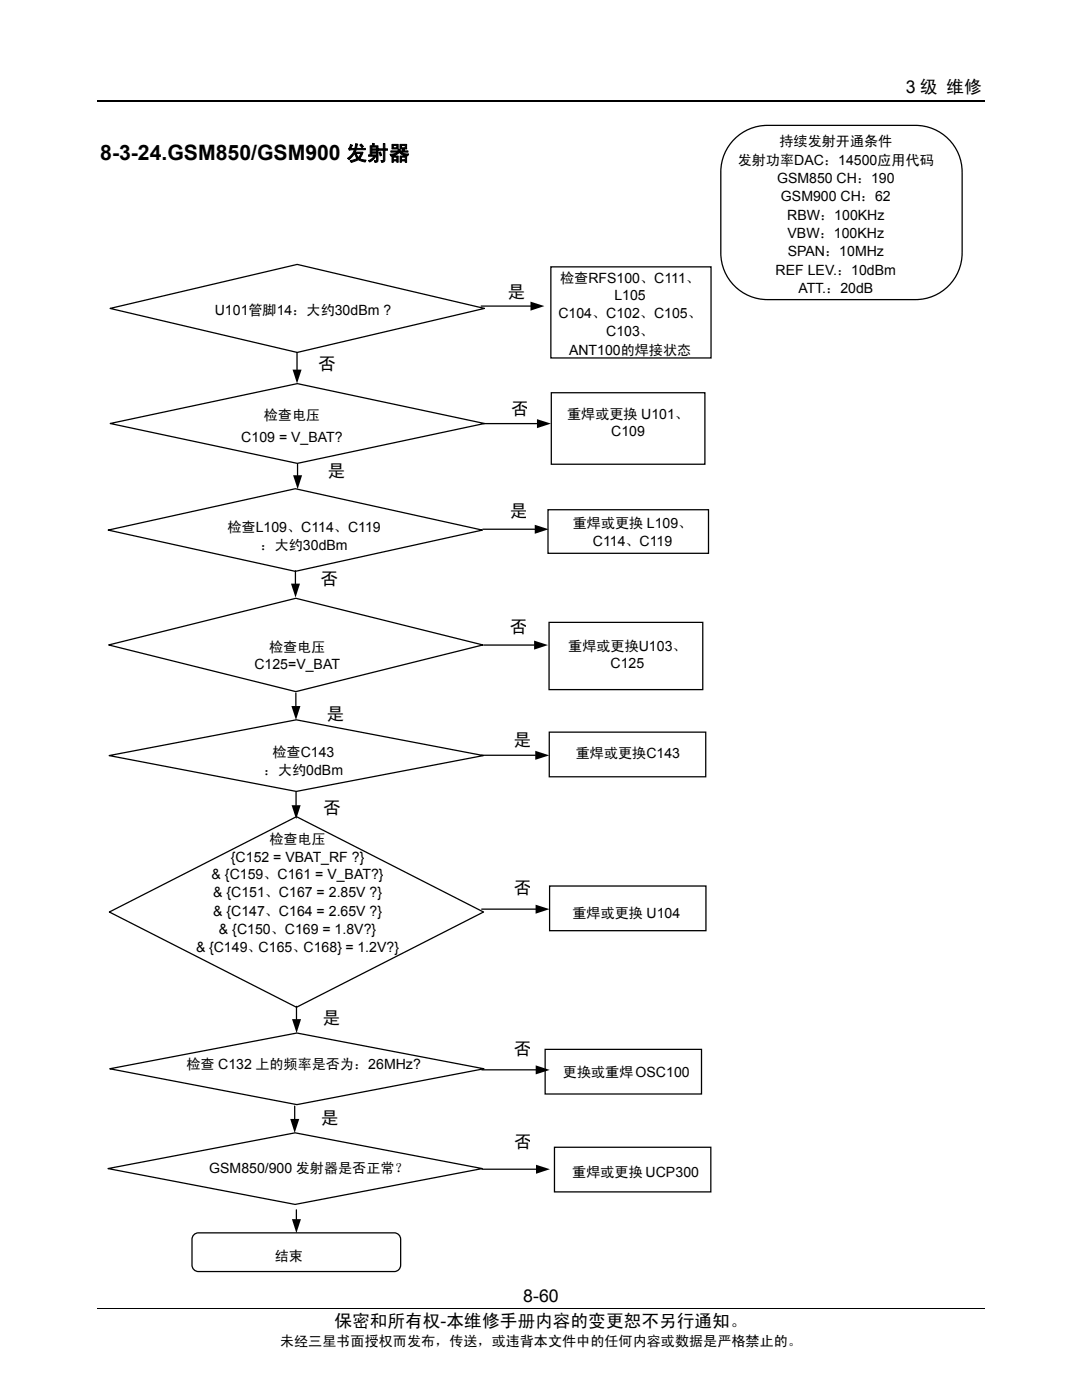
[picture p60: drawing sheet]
<svg xmlns="http://www.w3.org/2000/svg" width="216mm" height="279mm" viewBox="0 0 216 279" stroke-linecap="round" stroke-linejoin="round" font-family="sans-serif">
<defs><g id="words">
<text font-size="4.2" x="20" y="32">8-3-24.GSM850/GSM900 发射器</text>
<g font-size="3.5">
<text x="180.7" y="18.6">3 级 维修</text>
<text x="101.3" y="59.4">是</text>
<text x="63.5" y="73.9">否</text>
<text x="102" y="82.9">否</text>
<text x="65.3" y="95.2">是</text>
<text x="101.7" y="103.2">是</text>
<text x="64" y="116.8">否</text>
<text x="101.7" y="126.3">否</text>
<text x="65.2" y="143.7">是</text>
<text x="102.5" y="148.9">是</text>
<text x="64.5" y="162.4">否</text>
<text x="102.5" y="178.5">否</text>
<text x="64.4" y="204.4">是</text>
<text x="102.5" y="210.5">否</text>
<text x="64" y="224.3">是</text>
<text x="102.6" y="229.2">否</text>
<text x="104.4" y="259.9">8-60</text>
<text x="66.7" y="264.8">保密和所有权-本维修手册内容的变更恕不另行通知。</text>
</g>
<g font-size="2.8">
<text x="155.5" y="29.2">持续发射开通条件</text>
<text x="147.2" y="32.8">发射功率DAC：14500应用代码</text>
<text x="155" y="36.5">GSM850 CH：190</text>
<text x="155.8" y="40.2">GSM900 CH：62</text>
<text x="157.1" y="43.8">RBW：100KHz</text>
<text x="157.1" y="47.5">VBW：100KHz</text>
<text x="157.2" y="51.1">SPAN：10MHz</text>
<text x="111.8" y="56.5">检查RFS100、C111、</text>
<text x="122.6" y="60">L105</text>
<text x="154.8" y="54.8">REF LEV.：10dBm</text>
<text x="159.3" y="58.4">ATT.：20dB</text>
<text x="42.9" y="62.9">U101管脚14：大约30dBm ?</text>
<text x="111.4" y="63.4">C104、C102、C105、</text>
<text x="113.5" y="70.8">ANT100的焊接状态</text>
<text x="121" y="67.1">C103、</text>
<text x="52.6" y="83.9">检查电压</text>
<text x="113.2" y="83.6">重焊或更换 U101、</text>
<text x="48.2" y="88.2">C109 = V_BAT?</text>
<text x="122" y="87.1">C109</text>
<text x="45.4" y="106.1">检查L109、C114、C119</text>
<text x="114.3" y="105.3">重焊或更换 L109、</text>
<text x="52" y="109.8">：大约30dBm</text>
<text x="118.3" y="109">C114、C119</text>
<text x="53.7" y="130.2">检查电压</text>
<text x="113.4" y="129.9">重焊或更换U103、</text>
<text x="50.8" y="133.6">C125=V_BAT</text>
<text x="121.8" y="133.3">C125</text>
<text x="52.7" y="154.7">：大约0dBm</text>
<text x="54.4" y="151.1">检查C143</text>
<text x="114.9" y="151.3">重焊或更换C143</text>
<text x="46.1" y="172">{C152 = VBAT_RF ?}</text>
<text x="53.8" y="168.5">检查电压</text>
<text x="42.2" y="175.4">&amp; {C159、C161 = V_BAT?}</text>
<text x="42.5" y="179.1">&amp; {C151、C167 = 2.85V ?}</text>
<text x="42.5" y="182.7">&amp; {C147、C164 = 2.65V ?}</text>
<text x="114.2" y="183.2">重焊或更换 U104</text>
<text x="39.1" y="190.1">&amp; {C149、C165、C168} = 1.2V?}</text>
<text x="43.7" y="186.4">&amp; {C150、C169 = 1.8V?}</text>
<text x="37.2" y="213.4">检查 C132 上的频率是否为：26MHz?</text>
<text x="112.3" y="215">更换或重焊OSC100</text>
<text x="41.7" y="234">GSM850/900 发射器是否正常？</text>
<text x="114.2" y="235">重焊或更换 UCP300</text>
<text x="54.8" y="251.7">结束</text>
<text x="55.9" y="268.6">未经三星书面授权而发布，传送，或违背本文件中的任何内容或数据是严格禁止的。</text>
</g>
</g></defs>
<g fill="none" stroke="#000" stroke-width=".25">
<path d="M19.5 20.1h177M146.2 28.1a9.3 9.3 0 0 1 7-3.1h29.4a9.3 9.3 0 0 1 9.4 9.3v16.2a9.3 9.3 0 0 1-9.4 9.3h-29.4a9.3 9.3 0 0 1-9.4-9.3v-16.2a9.3 9.3 0 0 1 2.4-6.2zM109.9 53.3h32v18.1h-32zM22 61.6l37.3-8.8 37.4 8.8-37.4 8.7zM59.3 70.4v3.4M96 61.1h9.9M110 78.4h30.7v14.2h-30.7zM22 84.5l37.3-7.9 37.4 7.9-37.4 8zM59.4 92.7v2.2M96.4 84.5h10.8M21.6 105.8l37.3-8.3 37.3 8.3-37.3 8.2zM58.9 113.9v2.6"/>
<path d="M96.3 105.6h10.4M109.3 101.7h32.1v8.7h-32.1zM21.7 128.7l37.3-9.3 37.4 9.3-37.4 9.3zM59 138.3v2.6M96.5 128.7h10.1M109.6 124.2h30.6v13.4h-30.6zM21.8 150.8l37.3-7.1 37.4 7.1-37.4 7.1zM59.1 158.1v2.6M96.1 150.7h10.7M109.6 146.1h31.2v8.9h-31.2zM109.7 176.8h31.2v8.9h-31.2zM21.8 182l37.4-19 37.3 19-37.3 19z"/>
<path d="M96.1 181.4h10.8M21.9 213.3l37.3-7.1 37.4 7.1-37.4 7.2zM59.2 200.8v2.6M96.1 213.5h10.8M108.8 209.4h31.2v8.9h-31.2zM21.5 233.2l37.4-7.1 37.3 7.1-37.3 7.2zM58.8 220.7v2.7M96.2 233.3h10.8M110.6 229h31.2v8.9h-31.2zM38.6 246.6l.6-.5 .4-.1h39.1a1.28 1.28 0 0 1 1.2 1.3v5.2a1.28 1.28 0 0 1-1.2 1.3h-39.1a1.28 1.28 0 0 1-1.3-1.3v-5.2zM59.1 241.4v2"/>
</g>
<path d="M19.5 261.1h177" fill="none" stroke="#000" stroke-width=".2"/>
<g fill="#000">
<path d="M58.4 73.8h1.8l-.9 2.7zM105.9 60.2l2.7 .9-2.7 .9zM58.5 94.8h1.8l-.9 2.8zM107.1 83.7l2.8 .8-2.8 .9zM58.1 116.5h1.8l-.9 2.8zM106.7 104.7l2.8 .9-2.8 .9zM106.6 127.8l2.7 .9-2.7 .9zM58.1 140.9h1.8l-.8 2.8zM106.8 149.8l2.8 .9-2.8 .9zM58.2 160.7h1.8l-.9 2.8zM106.9 180.6l2.7 .8-2.7 1zM58.3 203.4h1.8l-.9 2.8z"/>
<path d="M106.9 212.6l2.8 .9-2.8 .9zM57.9 223.3h1.8l-.9 2.8zM107 232.5l2.7 .8-2.7 1zM58.3 243.3h1.7l-.9 2.8z"/>
</g>
<use href="#words"/>
</svg>
